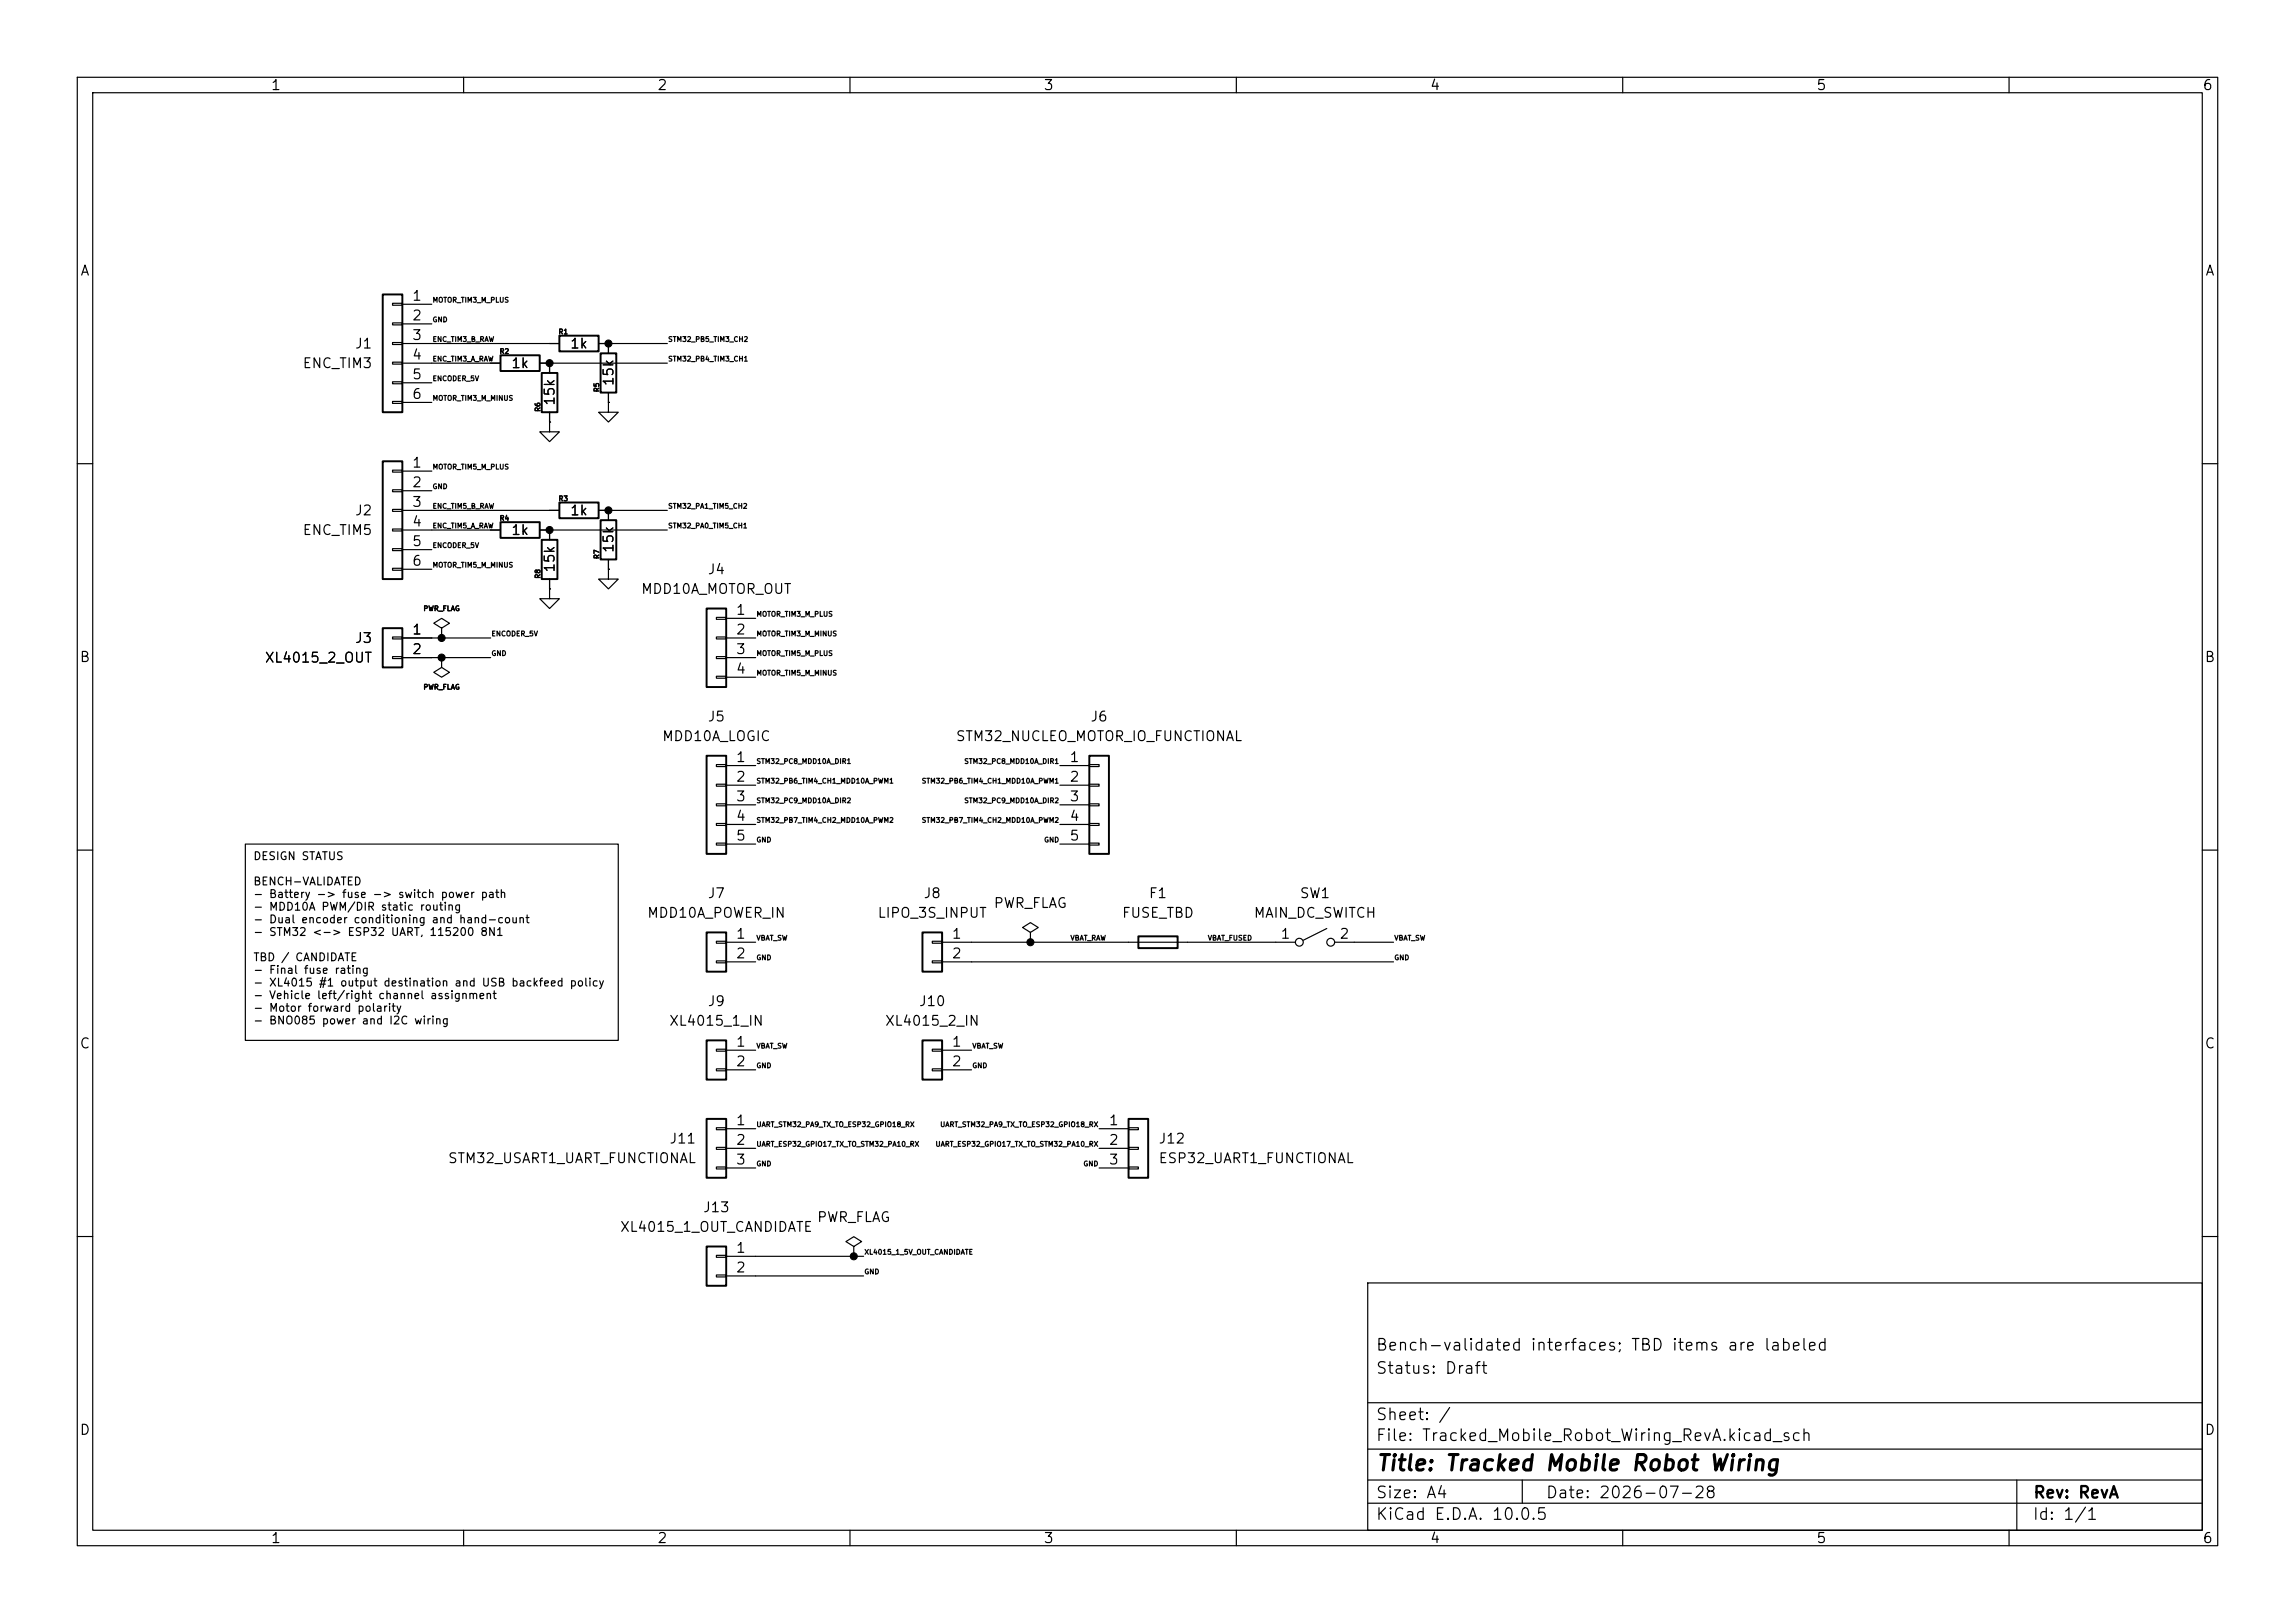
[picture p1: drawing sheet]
<svg xmlns="http://www.w3.org/2000/svg" width="297mm" height="210mm" viewBox="0 0 297 210" stroke-linecap="round" stroke-linejoin="round" font-family="sans-serif">
<defs><g id="words">
<text font-size="2" x="178" y="190.8">Title: Tracked Mobile Robot Wiring</text>
<g font-size="1.5">
<text x="178" y="178.1">Status: Draft</text>
<text x="178" y="175.1">Bench-validated interfaces; TBD items are labeled</text>
<text x="178" y="184.1">Sheet: /</text>
<text x="178" y="186.8">File: Tracked_Mobile_Robot_Wiring_RevA.kicad_sch</text>
<text x="178" y="197">KiCad E.D.A. 10.0.5</text>
<text x="178" y="194.2">Size: A4</text>
<text x="200" y="194.2">Date: 2026-07-28</text>
<text x="263" y="197">Id: 1/1</text>
<text x="263" y="194.2">Rev: RevA</text>
</g>
<g font-size="1.3">
<text x="35" y="12">1</text>
<text x="85" y="12">2</text>
<text x="135" y="12">3</text>
<text x="185" y="12">4</text>
<text x="235" y="12">5</text>
<text x="285" y="12">6</text>
<text x="10.3" y="36">A</text>
<text x="285.3" y="36">A</text>
<text x="53.2" y="39.2">1</text>
<text x="53.2" y="41.8">2</text>
<text x="39.1" y="48">ENC_TIM3</text>
<text x="45.8" y="45.4">J1</text>
<text x="53.2" y="44.3">3</text>
<text x="53.2" y="46.9">4</text>
<text x="66.1" y="48">1k</text>
<text x="73.7" y="45.4">1k</text>
<text x="53.2" y="49.4">5</text>
<text x="53.2" y="51.9">6</text>
<text x="72.1" y="52.6" transform="rotate(-90 72.1 52.6)">15k</text>
<text x="79.7" y="50.1" transform="rotate(-90 79.7 50.1)">15k</text>
<text x="53.2" y="60.8">1</text>
<text x="53.2" y="63.4">2</text>
<text x="53.2" y="65.9">3</text>
<text x="39.1" y="69.5">ENC_TIM5</text>
<text x="45.8" y="67">J2</text>
<text x="53.2" y="68.4">4</text>
<text x="53.2" y="71">5</text>
<text x="66.1" y="69.5">1k</text>
<text x="73.7" y="67">1k</text>
<text x="79.7" y="71.6" transform="rotate(-90 79.7 71.6)">15k</text>
<text x="53.2" y="73.5">6</text>
<text x="72.1" y="74.2" transform="rotate(-90 72.1 74.2)">15k</text>
<text x="82.9" y="77.2">MDD10A_MOTOR_OUT</text>
<text x="91.5" y="74.6">J4</text>
<text x="45.8" y="83.5">J3</text>
<text x="53.2" y="82.4">1</text>
<text x="95.2" y="79.9">1</text>
<text x="95.2" y="82.4">2</text>
<text x="10.2" y="86">B</text>
<text x="34.2" y="86.1">XL4015_2_OUT</text>
<text x="53.2" y="85">2</text>
<text x="95.2" y="85">3</text>
<text x="95.2" y="87.5">4</text>
<text x="285.2" y="86">B</text>
<text x="91.5" y="93.7">J5</text>
<text x="141" y="93.7">J6</text>
<text x="85.6" y="96.2">MDD10A_LOGIC</text>
<text x="95.2" y="98.9">1</text>
<text x="95.2" y="101.5">2</text>
<text x="123.6" y="96.2">STM32_NUCLEO_MOTOR_IO_FUNCTIONAL</text>
<text x="138.3" y="98.9">1</text>
<text x="138.3" y="101.5">2</text>
<text x="95.2" y="104">3</text>
<text x="95.2" y="106.5">4</text>
<text x="138.3" y="104">3</text>
<text x="138.3" y="106.5">4</text>
<text x="95.2" y="109.1">5</text>
<text x="138.3" y="109.1">5</text>
<text x="83.7" y="119.1">MDD10A_POWER_IN</text>
<text x="91.5" y="116.5">J7</text>
<text x="113.5" y="119.1">LIPO_3S_INPUT</text>
<text x="119.4" y="116.5">J8</text>
<text x="128.5" y="117.8">PWR_FLAG</text>
<text x="145.1" y="119.1">FUSE_TBD</text>
<text x="148.6" y="116.5">F1</text>
<text x="162.2" y="119.1">MAIN_DC_SWITCH</text>
<text x="168.1" y="116.5">SW1</text>
<text x="95.2" y="121.8">1</text>
<text x="95.2" y="124.3">2</text>
<text x="123.1" y="121.8">1</text>
<text x="123.1" y="124.3">2</text>
<text x="165.6" y="121.8">1</text>
<text x="173.3" y="121.8">2</text>
<text x="91.5" y="130.5">J9</text>
<text x="118.8" y="130.5">J10</text>
<text x="10.2" y="136">C</text>
<text x="86.5" y="133">XL4015_1_IN</text>
<text x="95.2" y="135.8">1</text>
<text x="114.4" y="133">XL4015_2_IN</text>
<text x="123.1" y="135.8">1</text>
<text x="285.2" y="136">C</text>
<text x="95.2" y="138.3">2</text>
<text x="123.1" y="138.3">2</text>
<text x="86.5" y="148.3">J11</text>
<text x="95.2" y="145.9">1</text>
<text x="95.2" y="148.5">2</text>
<text x="143.4" y="145.9">1</text>
<text x="143.4" y="148.5">2</text>
<text x="149.8" y="148.3">J12</text>
<text x="57.9" y="150.8">STM32_USART1_UART_FUNCTIONAL</text>
<text x="95.2" y="151">3</text>
<text x="143.4" y="151">3</text>
<text x="149.8" y="150.8">ESP32_UART1_FUNCTIONAL</text>
<text x="80.2" y="159.7">XL4015_1_OUT_CANDIDATE</text>
<text x="90.9" y="157.2">J13</text>
<text x="105.6" y="158.4">PWR_FLAG</text>
<text x="95.2" y="162.4">1</text>
<text x="95.2" y="165">2</text>
<text x="10.2" y="186">D</text>
<text x="285.2" y="186">D</text>
<text x="35" y="200">1</text>
<text x="85" y="200">2</text>
<text x="135" y="200">3</text>
<text x="185" y="200">4</text>
<text x="235" y="200">5</text>
<text x="285" y="200">6</text>
</g>
<g font-size="1">
<text x="32.7" y="111.5">DESIGN STATUS</text>
<text x="32.7" y="114.8">BENCH-VALIDATED</text>
<text x="32.7" y="116.4">- Battery -&gt; fuse -&gt; switch power path</text>
<text x="32.7" y="118.1">- MDD10A PWM/DIR static routing</text>
<text x="32.7" y="119.7">- Dual encoder conditioning and hand-count</text>
<text x="32.7" y="121.4">- STM32 &lt;-&gt; ESP32 UART, 115200 8N1</text>
<text x="32.7" y="124.6">TBD / CANDIDATE</text>
<text x="32.7" y="126.3">- Final fuse rating</text>
<text x="32.7" y="127.9">- XL4015 #1 output destination and USB backfeed policy</text>
<text x="32.7" y="129.5">- Vehicle left/right channel assignment</text>
<text x="32.7" y="131.2">- Motor forward polarity</text>
<text x="32.7" y="132.8">- BNO085 power and I2C wiring</text>
</g>
<g font-size=".6">
<text x="55.9" y="41.8">GND</text>
<text x="55.9" y="39.3">MOTOR_TIM3_M_PLUS</text>
<text x="55.9" y="46.9">ENC_TIM3_A_RAW</text>
<text x="55.9" y="44.4">ENC_TIM3_B_RAW</text>
<text x="64.6" y="45.9">R2</text>
<text x="72.2" y="43.4">R1</text>
<text x="86.4" y="46.9">STM32_PB4_TIM3_CH1</text>
<text x="86.4" y="44.4">STM32_PB5_TIM3_CH2</text>
<text x="55.9" y="52">MOTOR_TIM3_M_MINUS</text>
<text x="55.9" y="49.5">ENCODER_5V</text>
<text x="70.1" y="53.3" transform="rotate(-90 70.1 53.3)">R6</text>
<text x="77.7" y="50.8" transform="rotate(-90 77.7 50.8)">R5</text>
<text x="55.9" y="66">ENC_TIM5_B_RAW</text>
<text x="55.9" y="60.9">MOTOR_TIM5_M_PLUS</text>
<text x="55.9" y="63.4">GND</text>
<text x="72.2" y="65">R3</text>
<text x="86.4" y="66">STM32_PA1_TIM5_CH2</text>
<text x="55.9" y="68.5">ENC_TIM5_A_RAW</text>
<text x="55.9" y="71.1">ENCODER_5V</text>
<text x="64.6" y="67.5">R4</text>
<text x="86.4" y="68.5">STM32_PA0_TIM5_CH1</text>
<text x="55.9" y="73.6">MOTOR_TIM5_M_MINUS</text>
<text x="70.1" y="74.9" transform="rotate(-90 70.1 74.9)">R8</text>
<text x="77.7" y="72.4" transform="rotate(-90 77.7 72.4)">R7</text>
<text x="54.7" y="79.2">PWR_FLAG</text>
<text x="63.5" y="82.5">ENCODER_5V</text>
<text x="97.8" y="82.5">MOTOR_TIM3_M_MINUS</text>
<text x="97.8" y="79.9">MOTOR_TIM3_M_PLUS</text>
<text x="54.7" y="89.4">PWR_FLAG</text>
<text x="63.5" y="85">GND</text>
<text x="97.8" y="87.6">MOTOR_TIM5_M_MINUS</text>
<text x="97.8" y="85">MOTOR_TIM5_M_PLUS</text>
<text x="97.8" y="99">STM32_PC8_MDD10A_DIR1</text>
<text x="97.8" y="101.5">STM32_PB6_TIM4_CH1_MDD10A_PWM1</text>
<text x="119.2" y="101.5">STM32_PB6_TIM4_CH1_MDD10A_PWM1</text>
<text x="124.7" y="99">STM32_PC8_MDD10A_DIR1</text>
<text x="97.8" y="104.1">STM32_PC9_MDD10A_DIR2</text>
<text x="97.8" y="106.6">STM32_PB7_TIM4_CH2_MDD10A_PWM2</text>
<text x="119.2" y="106.6">STM32_PB7_TIM4_CH2_MDD10A_PWM2</text>
<text x="124.7" y="104.1">STM32_PC9_MDD10A_DIR2</text>
<text x="97.8" y="109.2">GND</text>
<text x="135.1" y="109.2">GND</text>
<text x="97.8" y="124.4">GND</text>
<text x="97.8" y="121.9">VBAT_SW</text>
<text x="138.5" y="121.9">VBAT_RAW</text>
<text x="156.2" y="121.9">VBAT_FUSED</text>
<text x="180.4" y="124.4">GND</text>
<text x="180.4" y="121.9">VBAT_SW</text>
<text x="97.8" y="135.8">VBAT_SW</text>
<text x="125.8" y="135.8">VBAT_SW</text>
<text x="97.8" y="138.4">GND</text>
<text x="125.8" y="138.4">GND</text>
<text x="97.8" y="148.5">UART_ESP32_GPIO17_TX_TO_STM32_PA10_RX</text>
<text x="97.8" y="146">UART_STM32_PA9_TX_TO_ESP32_GPIO18_RX</text>
<text x="121" y="148.5">UART_ESP32_GPIO17_TX_TO_STM32_PA10_RX</text>
<text x="121.6" y="146">UART_STM32_PA9_TX_TO_ESP32_GPIO18_RX</text>
<text x="97.8" y="151.1">GND</text>
<text x="140.1" y="151.1">GND</text>
<text x="111.8" y="162.5">XL4015_1_5V_OUT_CANDIDATE</text>
<text x="111.8" y="165">GND</text>
</g>
</g></defs>
<g fill="none" stroke="#000" stroke-width=".15">
<path d="M10 10h277v190h-277zM12 12h273v186h-273zM60 10v2M110 10v2M160 10v2M210 10v2M260 10v2M50.8 39.2h1.3v.3h-1.3zM52.1 39.4h3.8M50.8 41.8h1.3v.2h-1.3zM50.8 44.3h1.3v.3h-1.3zM50.8 46.9h1.3v.2h-1.3z"/>
<path d="M50.8 49.4h1.3v.3h-1.3zM50.8 51.9h1.3v.3h-1.3zM52.1 44.5h20.3M52.1 41.9h3.8M52.1 47h12.7M52.1 49.5h3.8M52.1 52.1h3.8M69.8 47h16.6M71.1 54.6v1.3h1.3l-1.3 1.3-1.3-1.3h1.3M71.1 54.6h.1M71.1 47v1.3M71.1 53.3v1.3"/>
<path d="M77.5 44.5h8.9M78.7 52.1v1.2h1.3l-1.3 1.3-1.2-1.3h1.2M78.7 52.1h.1M78.7 44.5v1.2M78.7 50.8v1.3M10 60h2M50.8 60.8h1.3v.3h-1.3zM50.8 63.4h1.3v.2h-1.3zM50.8 65.9h1.3v.3h-1.3zM50.8 68.5h1.3v.2h-1.3zM50.8 71h1.3v.2h-1.3zM50.8 73.5h1.3v.3h-1.3z"/>
<path d="M52.1 68.6h12.7M52.1 66h20.3M52.1 61h3.8M52.1 63.5h3.8M52.1 71.1h3.8M52.1 73.7h3.8M69.8 68.6h16.6M71.1 76.2v1.3h1.3l-1.3 1.2-1.3-1.2h1.3M71.1 76.2h.1M71.1 68.6v1.3M71.1 74.9v1.3M77.5 66h8.9"/>
<path d="M78.7 73.7v1.2h1.3l-1.3 1.3-1.2-1.3h1.2M78.7 73.7h.1M78.7 66v1.3M78.7 72.4v1.3M92.7 79.9h1.3v.2h-1.3zM285 60h2M50.8 82.4h1.3v.3h-1.3zM50.8 85h1.3v.2h-1.3zM52.1 82.6h11.4M52.1 85.1h11.4M57.1 85.1v1.3l1.1 .6-1.1 .6-1-.6 1-.6M57.1 85.1h.1"/>
<path d="M57.1 81.3l1.1-.7-1.1-.6-1 .6 1 .7v1.3M57.1 82.6h.1M92.7 82.4h1.3v.3h-1.3zM92.7 85h1.3v.2h-1.3zM92.7 87.5h1.3v.3h-1.3zM92.7 98.9h1.3v.3h-1.3zM94 99.1h3.8M94 82.6h3.8M94 85.1h3.8M94 80h3.8M94 87.6h3.8M137.2 99.1h3.8"/>
<path d="M141 98.9h1.2v.3h-1.2zM10 110h2M31.7 109.2h48.3v25.4h-48.3zM92.7 101.5h1.3v.2h-1.3zM92.7 104h1.3v.3h-1.3zM92.7 106.6h1.3v.2h-1.3zM92.7 109.1h1.3v.2h-1.3zM94 101.6h3.8M94 104.1h3.8M94 106.7h3.8M94 109.2h3.8M137.2 101.6h3.8"/>
<path d="M137.2 104.1h3.8M137.2 106.7h3.8M137.2 109.2h3.8M141 101.5h1.2v.2h-1.2zM141 104h1.2v.3h-1.2zM141 106.6h1.2v.2h-1.2zM141 109.1h1.2v.2h-1.2zM285 110h2M92.7 135.8h1.3v.2h-1.3zM92.7 138.3h1.3v.3h-1.3zM92.7 121.8h1.3v.2h-1.3zM92.7 124.3h1.3v.3h-1.3z"/>
<path d="M94 121.9h3.8M94 124.5h3.8M94 135.9h3.8M94 138.4h3.8M120.6 121.8h1.3v.2h-1.3zM120.6 124.3h1.3v.3h-1.3zM120.6 135.8h1.3v.2h-1.3zM120.6 138.3h1.3v.3h-1.3zM121.9 121.9h45.7M121.9 124.5h58.4M121.9 135.9h3.8M121.9 138.4h3.8"/>
<path d="M133.3 120.7l1.1-.7-1.1-.6-1 .6 1 .7v1.2M133.3 121.9h.1M171.7 120.1l-3 1.6M172.7 121.9h7.6M92.7 145.9h1.3v.3h-1.3zM92.7 148.5h1.3v.2h-1.3zM92.7 151h1.3v.3h-1.3zM94 146.1h3.8M94 148.6h3.8M94 151.1h3.8M142.2 146.1h3.8M142.2 148.6h3.8"/>
<path d="M142.2 151.1h3.8M146 145.9h1.3v.3h-1.3zM146 148.5h1.3v.2h-1.3zM146 151h1.3v.3h-1.3zM10 160h2M92.7 162.4h1.3v.3h-1.3zM92.7 165h1.3v.2h-1.3zM94 162.6h17.8M94 165.1h17.8M110.5 161.3l1-.6-1-.7-1 .7 1 .6v1.3M110.5 162.6h.1M177 166h108v32h-108z"/>
<path d="M285 160h2M60 198v2M110 198v2M160 198v2M177 194.5h108M177 191.5h108M177 187.5h108M177 181.5h108M197 191.5v3M210 198v2M260 198v2M261 191.5v6.5"/>
<circle cx="168.1" cy="121.9" r=".51"/>
<circle cx="172.2" cy="121.9" r=".51"/>
</g>
<g fill="none" stroke="#000" stroke-width=".25">
<path d="M49.5 38.1h2.6v15.2h-2.6zM49.5 59.7h2.6v15.2h-2.6zM64.8 46h5v2h-5zM70.1 48.3h2v5h-2zM72.4 43.4h5.1v2.1h-5.1zM77.7 45.7h2.1v5.1h-2.1zM64.8 67.6h5v2h-5zM70.1 69.9h2v5h-2zM72.4 65h5.1v2.1h-5.1zM77.7 67.3h2.1v5.1h-2.1zM91.4 78.7h2.6v10.2h-2.6zM49.5 81.3h2.6v5.1h-2.6z"/>
<path d="M91.4 97.8h2.6v12.7h-2.6zM141 97.8h2.5v12.7h-2.5zM91.4 134.6h2.6v5.1h-2.6zM91.4 120.7h2.6v5h-2.6zM119.4 120.7h2.5v5h-2.5zM119.4 134.6h2.5v5.1h-2.5zM147.3 121.2h5.1v1.5h-5.1zM91.4 144.8h2.6v7.6h-2.6zM146 144.8h2.6v7.6h-2.6zM91.4 161.3h2.6v5.1h-2.6z"/>
</g>
<g fill="#000" stroke="#000" stroke-width=".13">
<circle cx="71.1" cy="47" r=".46"/>
<circle cx="78.7" cy="44.5" r=".46"/>
<circle cx="71.1" cy="68.6" r=".46"/>
<circle cx="78.7" cy="66" r=".46"/>
<circle cx="57.1" cy="85.1" r=".46"/>
<circle cx="57.1" cy="82.6" r=".46"/>
<circle cx="133.3" cy="121.9" r=".46"/>
<circle cx="110.5" cy="162.6" r=".46"/>
</g>
<use href="#words"/>
</svg>
